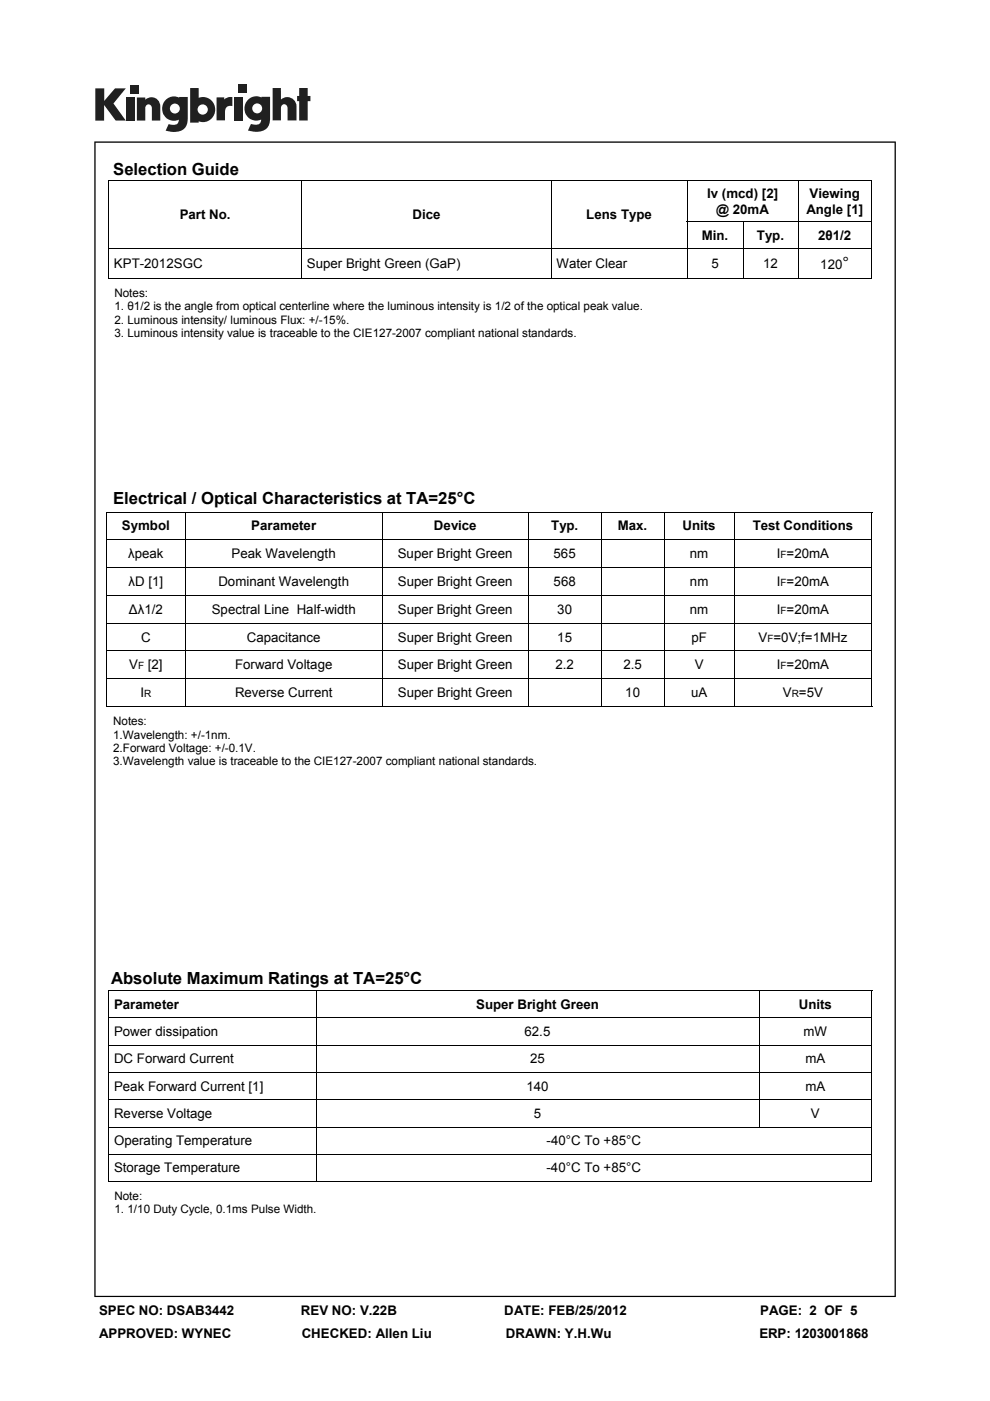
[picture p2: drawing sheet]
<svg xmlns="http://www.w3.org/2000/svg" width="210mm" height="297mm" viewBox="0 0 210 297" stroke-linecap="round" stroke-linejoin="round" font-family="sans-serif">
<defs><g id="words">
<g font-size="3.5">
<text x="24" y="37.1">Selection Guide</text>
<text x="178.7" y="57.1">°</text>
<text x="24" y="107">Electrical / Optical Characteristics at TA=25°C</text>
<text x="23.6" y="208.6">Absolute Maximum Ratings at TA=25°C</text>
</g>
<g font-size="2.8">
<text x="38.1" y="46.5">Part No.</text>
<text x="87.5" y="46.5">Dice</text>
<text x="124.4" y="46.5">Lens Type</text>
<text x="150" y="42.1">Iv (mcd) [2]</text>
<text x="151.9" y="45.3">@ 20mA</text>
<text x="171" y="45.3">Angle [1]</text>
<text x="171.7" y="42.1">Viewing</text>
<text x="148.8" y="50.9">Min.</text>
<text x="160.5" y="50.9">Typ.</text>
<text x="173.5" y="50.9">2θ1/2</text>
<text x="24.2" y="56.8">KPT-2012SGC</text>
<text x="65.1" y="56.8">Super Bright Green (GaP)</text>
<text x="118" y="56.8">Water Clear</text>
<text x="150.9" y="56.8">5</text>
<text x="161.9" y="56.8">12</text>
<text x="174" y="57.1">120</text>
<text x="25.8" y="112.5">Symbol</text>
<text x="53.3" y="112.5">Parameter</text>
<text x="92" y="112.5">Device</text>
<text x="116.9" y="112.5">Typ.</text>
<text x="131" y="112.5">Max.</text>
<text x="144.8" y="112.5">Units</text>
<text x="159.6" y="112.5">Test Conditions</text>
<text x="27.2" y="118.3">λpeak</text>
<text x="49.1" y="118.3">Peak Wavelength</text>
<text x="84.4" y="118.3">Super Bright Green</text>
<text x="117.4" y="118.3">565</text>
<text x="146.3" y="118.3">nm</text>
<text x="164.7" y="118.3">I =20mA</text>
<text x="27.3" y="124.2">λD [1]</text>
<text x="46.3" y="124.2">Dominant Wavelength</text>
<text x="84.4" y="124.2">Super Bright Green</text>
<text x="117.4" y="124.2">568</text>
<text x="146.3" y="124.2">nm</text>
<text x="164.8" y="124.2">I =20mA</text>
<text x="27.3" y="130.1">Δλ1/2</text>
<text x="44.9" y="130.1">Spectral Line Half-width</text>
<text x="84.4" y="130.1">Super Bright Green</text>
<text x="118.2" y="130.1">30</text>
<text x="146.3" y="130.1">nm</text>
<text x="164.7" y="130.1">I =20mA</text>
<text x="29.9" y="136">C</text>
<text x="52.3" y="136">Capacitance</text>
<text x="84.4" y="136">Super Bright Green</text>
<text x="118.2" y="136">15</text>
<text x="146.6" y="136">pF</text>
<text x="160.9" y="136">V =0V;f=1MHz</text>
<text x="27.4" y="141.9">V</text>
<text x="31.3" y="141.9">[2]</text>
<text x="49.8" y="141.9">Forward Voltage</text>
<text x="84.4" y="141.9">Super Bright Green</text>
<text x="117.8" y="141.9">2.2</text>
<text x="132.3" y="141.9">2.5</text>
<text x="147.4" y="141.9">V</text>
<text x="164.8" y="141.9">I =20mA</text>
<text x="29.8" y="147.8">I</text>
<text x="49.8" y="147.8">Reverse Current</text>
<text x="84.4" y="147.8">Super Bright Green</text>
<text x="132.6" y="147.8">10</text>
<text x="146.6" y="147.8">uA</text>
<text x="166.1" y="147.8">V =5V</text>
<text x="24.2" y="213.9">Parameter</text>
<text x="101" y="213.9">Super Bright Green</text>
<text x="169.4" y="213.9">Units</text>
<text x="24.2" y="219.6">Power dissipation</text>
<text x="111.3" y="219.6">62.5</text>
<text x="170.4" y="219.6">mW</text>
<text x="24.2" y="225.4">DC Forward Current</text>
<text x="112.4" y="225.4">25</text>
<text x="170.8" y="225.4">mA</text>
<text x="24.2" y="231.2">Peak Forward Current [1]</text>
<text x="111.7" y="231.2">140</text>
<text x="170.8" y="231.2">mA</text>
<text x="24.2" y="237">Reverse Voltage</text>
<text x="113.2" y="237">5</text>
<text x="172" y="237">V</text>
<text x="24.2" y="242.8">Operating Temperature</text>
<text x="115.9" y="242.8">-40°C To +85°C</text>
<text x="24.2" y="248.6">Storage Temperature</text>
<text x="115.9" y="248.6">-40°C To +85°C</text>
<text x="21" y="278.7">SPEC NO: DSAB3442</text>
<text x="63.8" y="278.7">REV NO: V.22B</text>
<text x="107" y="278.7">DATE: FEB/25/2012</text>
<text x="161.2" y="278.7">PAGE: 2 OF 5</text>
<text x="21" y="283.6">APPROVED: WYNEC</text>
<text x="64" y="283.6">CHECKED: Allen Liu</text>
<text x="107.3" y="283.6">DRAWN: Y.H.Wu</text>
<text x="161.1" y="283.6">ERP: 1203001868</text>
</g>
<g font-size="2.5">
<text x="24.3" y="62.9">Notes:</text>
<text x="24.3" y="65.8">1. θ1/2 is the angle from optical centerline where the luminous intensity is 1/2 of the optical peak value.</text>
<text x="24.3" y="68.6">2. Luminous intensity/ luminous Flux: +/-15%.</text>
<text x="24.3" y="71.5">3. Luminous intensity value is traceable to the CIE127-2007 compliant national standards.</text>
<text x="24" y="153.8">Notes:</text>
<text x="24" y="156.6">1.Wavelength: +/-1nm.</text>
<text x="24" y="159.4">2.Forward Voltage: +/-0.1V.</text>
<text x="24" y="162.3">3.Wavelength value is traceable to the CIE127-2007 compliant national standards.</text>
<text x="24.3" y="254.3">Note:</text>
<text x="24.3" y="257.2">1. 1/10 Duty Cycle, 0.1ms Pulse Width.</text>
</g>
<g font-size="2.1">
<text x="165.5" y="118.3">F</text>
<text x="165.5" y="124.2">F</text>
<text x="165.5" y="130.1">F</text>
<text x="162.8" y="136">F</text>
<text x="29.3" y="141.9">F</text>
<text x="165.5" y="141.9">F</text>
<text x="30.6" y="147.8">R</text>
<text x="167.9" y="147.8">R</text>
</g>
</g></defs>
<g fill="#231f20">
<path d="M20.2 18.7h1.9v2.7l2.3-2.7h2.3l-2.6 3.2 2.6 3.7h-2.2l-2.4-3.3v3.3h-1.9z"/>
<path d="M26.7 20.7h1.8v4.9h-1.8z"/>
<path d="M49.6 20.7h1.8v4.9h-1.8z"/>
<path d="M27.6 18h1.8v1.8h-1.8z"/>
<path d="M50.6 17.9h1.8v1.8h-1.8z"/>
<path d="M29 20.7h1.8v.4a1.9 1.9 0 0 1 2.2-.3 1.9 1.9 0 0 1 1 2v2.8h-1.8v-2.7a.7 .7 0 0 0-.7-.8 .7 .7 0 0 0-.7 .8v2.7h-1.8z"/>
<path d="M45.9 20.6h1.7v.5a2.02 2.02 0 0 1 1.7-.5v1.9h-.2a1.12 1.12 0 0 0-1.4 1.3v1.7h-1.8z"/>
<path d="M57.8 18.7h1.8v2.4a1.98 1.98 0 0 1 2.2-.3 1.98 1.98 0 0 1 1.1 2v2.7h-1.9v-2.6a.7 .7 0 0 0-.7-.8 .7 .7 0 0 0-.7 .8v2.6h-1.8z"/>
<path d="M63.5 18.7h1.8v1.6h.5v1.1h-.5v4.1h-1.8v-4.1h-.5v-1.1h.5z"/>
<path d="M40.3 18.7v7.3h1.8v-.3a2.63 2.63 0 0 0 3.5-2.5 2.63 2.63 0 0 0-3.5-2.5v-2zM41.9 23.2a1.1 1.1 0 0 1 2.2 0 1.1 1.1 0 0 1-2.2 0z"/>
<path d="M35.3 21a2.56 2.56 0 0 0-.6 3.3 2.56 2.56 0 0 0 3.2 1.1 1.09 1.09 0 0 1-1.5 1.1l-.6-.2-.7 1.4a5.3 5.3 0 0 0 3.8-.2 2.69 2.69 0 0 0 .9-2.4v-4.5h-1.8v.1l-.8-.2a2.44 2.44 0 0 0-1.9 .5zM36 23a1.06 1.06 0 0 1 2.1 0 1.06 1.06 0 0 1-2.1 0z"/>
<path d="M52.8 21a2.56 2.56 0 0 0-.6 3.3 2.56 2.56 0 0 0 3.2 1 1.09 1.09 0 0 1-1.5 1.1l-.7-.1-.6 1.4a5.3 5.3 0 0 0 3.7-.3 2.69 2.69 0 0 0 1-2.3v-4.6h-1.8v.2l-.9-.3a2.44 2.44 0 0 0-1.8 .6zM53.5 23a1.06 1.06 0 0 1 2.1 0 1.06 1.06 0 0 1-2.1 0z"/>
</g>
<path d="M20 30v245h170v-245zM20.3 30.3h169.4v244.4h-169.4z" fill="#000"/>
<g fill="none" stroke="#000" stroke-width=".21">
<path d="M23 38.4h161.9M23.1 38.3v20.6M64 38.4v14.2M117 38.4v14.2M145.7 38.4v8.6M169.3 38.4v8.6M184.8 38.3v20.6M23 59h161.9M23.2 52.7h161.5M64 52.8v6.1M117 52.8v6.1M145.6 47.1h39.1"/>
<path d="M145.7 47.1v5.5M145.7 52.8v6.1M157.6 47.1v5.5M157.6 52.8v6.1M169.3 47.1v5.5M169.3 52.8v6.1M22.5 108.6h162.5M22.6 108.5v41.1M22.7 114.4h162.1M39.3 108.7v5.6M39.3 114.5v5.7M81.2 108.7v5.6"/>
<path d="M81.2 114.5v5.7M112 108.7v5.6M112 114.5v5.7M127.6 108.7v5.6M127.6 114.5v5.7M140.9 108.7v5.6M140.9 114.5v5.7M155.8 108.7v5.6M155.8 114.5v5.7M184.9 108.5v41.1M22.7 120.3h162.1M22.7 126.2h162.1"/>
<path d="M22.7 132.1h162.1M22.7 138h162.1M39.3 120.4v5.7M39.3 126.3v5.7M39.3 132.2v5.7M39.3 138.1v5.7M81.2 120.4v5.7M81.2 126.3v5.7M81.2 132.2v5.7M81.2 138.1v5.7M112 120.4v5.7M112 126.3v5.7"/>
<path d="M112 132.2v5.7M112 138.1v5.7M127.6 120.4v5.7M127.6 126.3v5.7M127.6 132.2v5.7M127.6 138.1v5.7M140.9 120.4v5.7M140.9 126.3v5.7M140.9 132.2v5.7M140.9 138.1v5.7M155.8 120.4v5.7M155.8 126.3v5.7"/>
<path d="M155.8 132.2v5.7M155.8 138.1v5.7M22.5 149.7h162.5M22.7 143.9h162.1M39.3 144v5.6M81.2 144v5.6M112 144v5.6M127.6 144v5.6M140.9 144v5.6M155.8 144v5.6M23 210h162M23.1 210v40.4"/>
<path d="M23.2 215.8h161.6M67 210.1v5.6M67 215.9v5.6M161 210.1v5.6M161 215.9v5.6M184.9 210v40.4M23.2 221.6h161.6M23.2 227.4h161.6M23.2 233.2h161.6M23.2 239h161.6M67 221.7v5.6M67 227.5v5.6"/>
<path d="M67 233.3v5.6M67 239.1v5.6M161 221.7v5.6M161 227.5v5.6M161 233.3v5.6M23 250.5h162M23.2 244.8h161.6M67 244.9v5.5"/>
</g>
<use href="#words"/>
</svg>
